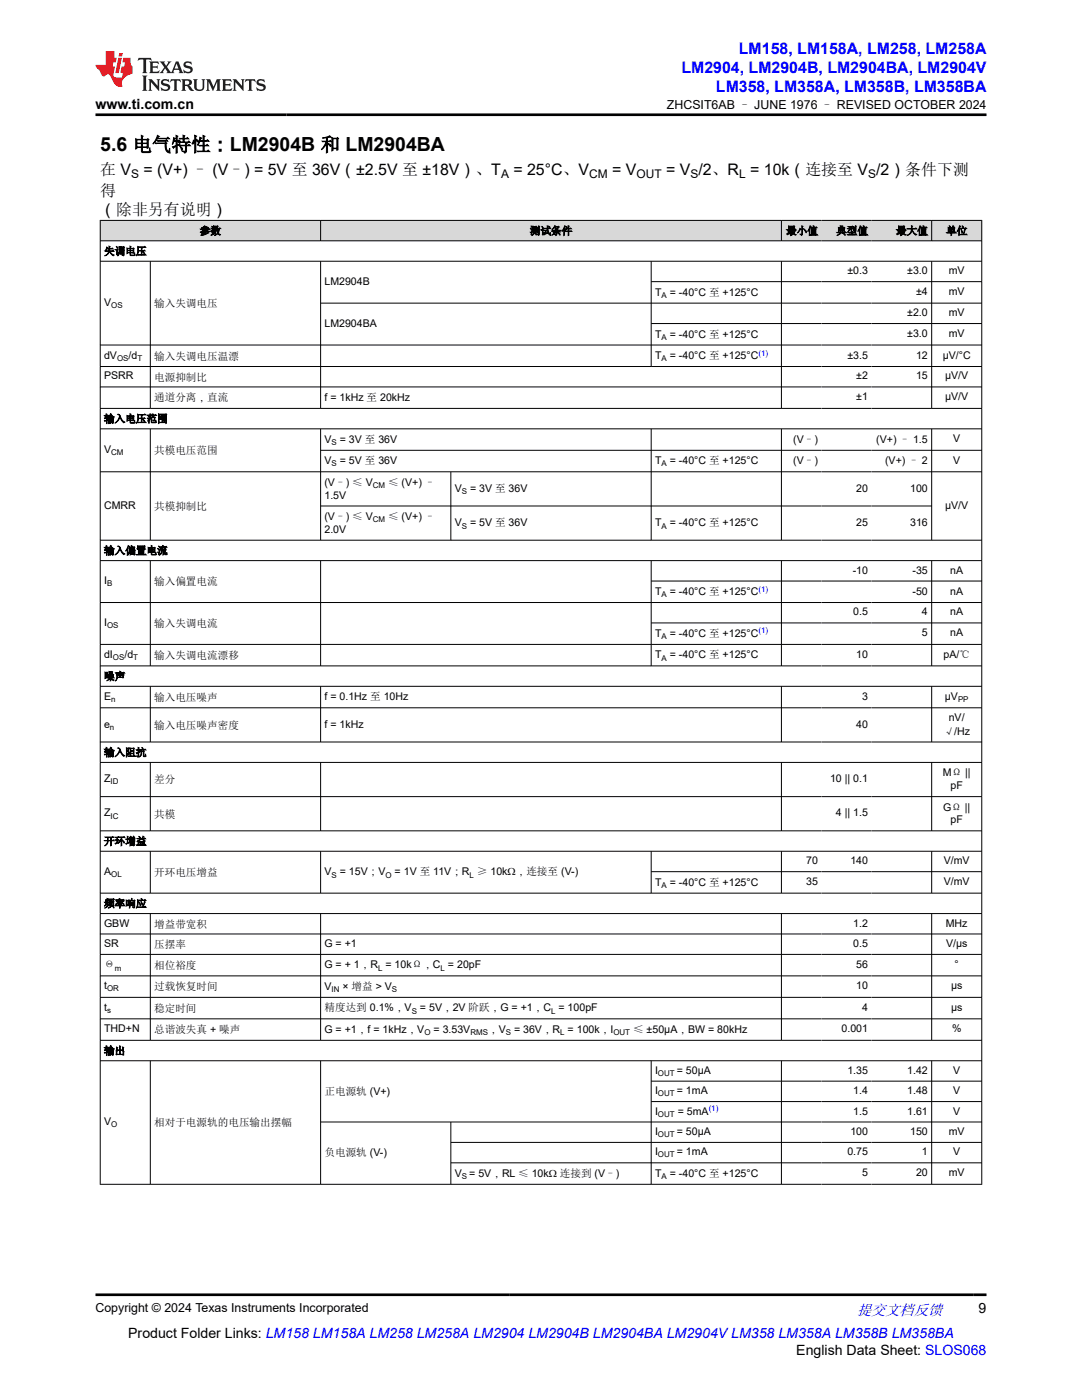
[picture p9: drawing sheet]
<svg xmlns="http://www.w3.org/2000/svg" width="216mm" height="279mm" viewBox="0 0 216 279" stroke-linecap="round" stroke-linejoin="round" font-family="sans-serif">
<defs><g id="words">
<text font-size="3.9" x="20" y="30.2">5.6 电气特性：LM2904B 和 LM2904BA</text>
<g font-size="3.2" fill="#00f">
<text x="147.4" y="10.7">LM158, LM158A, LM258, LM258A</text>
<text x="136" y="14.5">LM2904, LM2904B, LM2904BA, LM2904V</text>
<text x="142.9" y="18.3">LM358, LM358A, LM358B, LM358BA</text>
</g>
<g font-size="3.2">
<text x="20" y="34.9">在 V</text>
<text x="28.6" y="34.9">= (V+) – (V–) = 5V 至 36V（±2.5V 至 ±18V）、T</text>
<text x="102.4" y="34.9">= 25°C、V</text>
<text x="122.2" y="34.9">= V</text>
<text x="132.9" y="34.9">= V /2、R = 10k（连接至 V /2）条件下测</text>
<text x="20" y="39">得</text>
<text x="20" y="42.8">（除非另有说明）</text>
</g>
<text font-size="3" fill="#00f" x="171" y="262.4">提交文档反馈</text>
<g font-size="2.8">
<text x="19" y="21.7">www.ti.com.cn</text>
<text x="195.3" y="262.1">9</text>
<text x="25.6" y="266.9">Product Folder Links: LM158 LM158A LM258 LM258A LM2904 LM2904B LM2904BA LM2904V LM358 LM358A LM358B LM358BA</text>
<text x="158.9" y="270.3">English Data Sheet: SLOS068</text>
</g>
<g font-size="2.5">
<text x="133.1" y="21.8">ZHCSIT6AB – JUNE 1976 – REVISED OCTOBER 2024</text>
<text x="19" y="261.8">Copyright © 2024 Texas Instruments Incorporated</text>
</g>
<g font-size="2.4">
<text x="26.2" y="35.5">S</text>
<text x="100" y="35.5">A</text>
<text x="117.6" y="35.5">CM</text>
<text x="127" y="35.5">OUT</text>
<text x="137.8" y="35.5">S</text>
<text x="147.5" y="35.5">L</text>
<text x="173.2" y="35.5">S</text>
</g>
<g font-size="2.1">
<text x="39.9" y="46.8">参数</text>
<text x="105.7" y="46.8">测试条件</text>
<text x="156.9" y="46.8">最小值</text>
<text x="166.9" y="46.8">典型值</text>
<text x="178.8" y="46.8">最大值</text>
<text x="188.8" y="46.8">单位</text>
<text x="20.8" y="50.9">失调电压</text>
<text x="64.7" y="56.9">LM2904B</text>
<text x="130.7" y="59">T</text>
<text x="133.6" y="59">= -40°C 至 +125°C</text>
<text x="169.1" y="54.7">±0.3</text>
<text x="181" y="54.7">±3.0</text>
<text x="182.8" y="58.9">±4</text>
<text x="189.3" y="54.7">mV</text>
<text x="189.3" y="58.9">mV</text>
<text x="20.8" y="61">V</text>
<text x="30.8" y="61.3">输入失调电压</text>
<text x="64.7" y="65.2">LM2904BA</text>
<text x="181" y="63.1">±2.0</text>
<text x="189.3" y="63.1">mV</text>
<text x="20.8" y="71.6">dV</text>
<text x="25.7" y="71.6">/d</text>
<text x="30.8" y="71.8">输入失调电压温漂</text>
<text x="130.7" y="67.4">T</text>
<text x="130.7" y="71.7">T</text>
<text x="133.6" y="67.4">= -40°C 至 +125°C</text>
<text x="133.6" y="71.7">= -40°C 至 +125°C</text>
<text x="169.1" y="71.6">±3.5</text>
<text x="181" y="67.3">±3.0</text>
<text x="182.8" y="71.6">12</text>
<text x="188.1" y="71.6">µV/°C</text>
<text x="189.3" y="67.3">mV</text>
<text x="20.8" y="75.7">PSRR</text>
<text x="30.8" y="75.9">电源抑制比</text>
<text x="170.9" y="75.7">±2</text>
<text x="182.8" y="75.7">15</text>
<text x="188.6" y="75.7">µV/V</text>
<text x="30.8" y="80">通道分离，直流</text>
<text x="64.7" y="80">f = 1kHz 至 20kHz</text>
<text x="170.9" y="79.9">±1</text>
<text x="188.6" y="79.9">µV/V</text>
<text x="20.8" y="84.3">输入电压范围</text>
<text x="64.7" y="88.4">V</text>
<text x="67.8" y="88.4">= 3V 至 36V</text>
<text x="158.3" y="88.4">(V–)</text>
<text x="174.8" y="88.4">(V+) – 1.5</text>
<text x="190.2" y="88.3">V</text>
<text x="20.8" y="90.4">V</text>
<text x="30.8" y="90.6">共模电压范围</text>
<text x="64.7" y="92.7">V</text>
<text x="67.8" y="92.7">= 5V 至 36V</text>
<text x="130.7" y="92.7">T</text>
<text x="133.6" y="92.7">= -40°C 至 +125°C</text>
<text x="158.3" y="92.7">(V–)</text>
<text x="176.6" y="92.7">(V+) – 2</text>
<text x="190.2" y="92.6">V</text>
<text x="20.8" y="101.5">CMRR</text>
<text x="30.8" y="101.7">共模抑制比</text>
<text x="64.7" y="97">(V–) ≤ V</text>
<text x="64.7" y="99.5">1.5V</text>
<text x="77.4" y="97">≤ (V+) –</text>
<text x="90.7" y="98.2">V</text>
<text x="93.8" y="98.2">= 3V 至 36V</text>
<text x="170.9" y="98.1">20</text>
<text x="181.6" y="98.1">100</text>
<text x="188.6" y="101.5">µV/V</text>
<text x="64.7" y="103.8">(V–) ≤ V</text>
<text x="64.7" y="106.3">2.0V</text>
<text x="77.4" y="103.8">≤ (V+) –</text>
<text x="90.7" y="105.1">V</text>
<text x="93.8" y="105.1">= 5V 至 36V</text>
<text x="130.7" y="105.1">T</text>
<text x="133.6" y="105.1">= -40°C 至 +125°C</text>
<text x="170.9" y="104.9">25</text>
<text x="181.6" y="104.9">316</text>
<text x="20.8" y="110.6">输入偏置电流</text>
<text x="20.8" y="116.6">I</text>
<text x="30.8" y="116.8">输入偏置电流</text>
<text x="130.7" y="118.8">T</text>
<text x="133.6" y="118.8">= -40°C 至 +125°C</text>
<text x="170.1" y="114.5">-10</text>
<text x="182.1" y="114.5">-35</text>
<text x="182.1" y="118.7">-50</text>
<text x="189.6" y="114.5">nA</text>
<text x="189.6" y="118.7">nA</text>
<text x="20.8" y="125">I</text>
<text x="30.8" y="125.2">输入失调电流</text>
<text x="170.3" y="122.8">0.5</text>
<text x="184" y="122.8">4</text>
<text x="189.6" y="122.8">nA</text>
<text x="20.8" y="131.3">dI</text>
<text x="24.8" y="131.3">/d</text>
<text x="30.8" y="131.5">输入失调电流漂移</text>
<text x="130.7" y="127.1">T</text>
<text x="130.7" y="131.4">T</text>
<text x="133.6" y="127.1">= -40°C 至 +125°C</text>
<text x="133.6" y="131.4">= -40°C 至 +125°C</text>
<text x="170.9" y="131.3">10</text>
<text x="184" y="127">5</text>
<text x="188.3" y="131.4">pA/℃</text>
<text x="189.6" y="127">nA</text>
<text x="20.8" y="135.7">噪声</text>
<text x="20.8" y="139.7">E</text>
<text x="30.8" y="139.9">输入电压噪声</text>
<text x="64.7" y="139.8">f = 0.1Hz 至 10Hz</text>
<text x="172" y="139.7">3</text>
<text x="188.5" y="139.7">µV</text>
<text x="189.3" y="143.8">nV/</text>
<text x="20.8" y="145.2">e</text>
<text x="30.8" y="145.4">输入电压噪声密度</text>
<text x="64.7" y="145.2">f = 1kHz</text>
<text x="170.9" y="145.2">40</text>
<text x="188.3" y="146.6">√/Hz</text>
<text x="20.8" y="150.9">输入阻抗</text>
<text x="188.1" y="155">MΩ ||</text>
<text x="20.8" y="156.1">Z</text>
<text x="30.8" y="156.3">差分</text>
<text x="165.6" y="156.1">10 || 0.1</text>
<text x="188.2" y="161.8">GΩ ||</text>
<text x="189.7" y="157.5">pF</text>
<text x="20.8" y="162.9">Z</text>
<text x="30.8" y="163.2">共模</text>
<text x="166.8" y="162.9">4 || 1.5</text>
<text x="189.7" y="164.3">pF</text>
<text x="20.8" y="168.6">开环增益</text>
<text x="160.9" y="172.5">70</text>
<text x="169.7" y="172.5">140</text>
<text x="188.3" y="172.5">V/mV</text>
<text x="20.8" y="174.6">A</text>
<text x="30.8" y="174.8">开环电压增益</text>
<text x="64.7" y="174.7">V</text>
<text x="67.8" y="174.7">= 15V；V</text>
<text x="78.7" y="174.7">= 1V 至 11V；R ≥ 10kΩ，连接至 (V-)</text>
<text x="130.7" y="176.8">T</text>
<text x="133.6" y="176.8">= -40°C 至 +125°C</text>
<text x="160.9" y="176.7">35</text>
<text x="188.3" y="176.7">V/mV</text>
<text x="20.8" y="181">频率响应</text>
<text x="20.8" y="184.9">GBW</text>
<text x="30.8" y="185.1">增益带宽积</text>
<text x="170.3" y="184.9">1.2</text>
<text x="188.7" y="184.9">MHz</text>
<text x="20.8" y="189">SR</text>
<text x="30.8" y="189.2">压摆率</text>
<text x="64.7" y="189">G = +1</text>
<text x="170.3" y="189">0.5</text>
<text x="188.8" y="189">V/µs</text>
<text x="20.8" y="193.3">Θ</text>
<text x="20.8" y="197.4">t</text>
<text x="30.8" y="193.4">相位裕度</text>
<text x="30.8" y="197.7">过载恢复时间</text>
<text x="64.7" y="193.3">G = + 1，R = 10kΩ，C = 20pF</text>
<text x="64.7" y="197.6">V</text>
<text x="68.3" y="197.6">× 增益 &gt; V</text>
<text x="170.9" y="193.2">56</text>
<text x="170.9" y="197.4">10</text>
<text x="189.8" y="197.4">µs</text>
<text x="190.5" y="193.2">°</text>
<text x="20.8" y="201.7">t</text>
<text x="30.8" y="201.9">稳定时间</text>
<text x="64.7" y="201.8">精度达到 0.1%，V</text>
<text x="83.8" y="201.8">= 5V，2V 阶跃，G = +1，C = 100pF</text>
<text x="172" y="201.7">4</text>
<text x="189.8" y="201.7">µs</text>
<text x="20.8" y="206">THD+N</text>
<text x="30.8" y="206.1">总谐波失真 + 噪声</text>
<text x="64.7" y="206.1">G = +1，f = 1kHz，V</text>
<text x="86.5" y="206.1">= 3.53V</text>
<text x="97.4" y="206.1">，V</text>
<text x="102.6" y="206.1">= 36V，R = 100k，I</text>
<text x="126.3" y="206.1">≤ ±50µA，BW = 80kHz</text>
<text x="167.9" y="206">0.001</text>
<text x="190" y="206">%</text>
<text x="20.8" y="210.4">输出</text>
<text x="130.7" y="214.3">I</text>
<text x="135.1" y="214.3">= 50µA</text>
<text x="169.1" y="214.3">1.35</text>
<text x="181" y="214.3">1.42</text>
<text x="190.2" y="214.3">V</text>
<text x="64.7" y="218.5">正电源轨 (V+)</text>
<text x="130.7" y="218.4">I</text>
<text x="135.1" y="218.4">= 1mA</text>
<text x="170.3" y="218.4">1.4</text>
<text x="181" y="218.4">1.48</text>
<text x="190.2" y="218.4">V</text>
<text x="20.8" y="224.6">V</text>
<text x="30.8" y="224.8">相对于电源轨的电压输出摆幅</text>
<text x="130.7" y="222.4">I</text>
<text x="130.7" y="226.5">I</text>
<text x="135.1" y="226.5">= 50µA</text>
<text x="135.2" y="222.4">= 5mA</text>
<text x="169.7" y="226.5">100</text>
<text x="170.3" y="222.4">1.5</text>
<text x="181" y="222.4">1.61</text>
<text x="181.6" y="226.5">150</text>
<text x="189.3" y="226.5">mV</text>
<text x="190.2" y="222.4">V</text>
<text x="64.7" y="230.8">负电源轨 (V-)</text>
<text x="130.7" y="230.6">I</text>
<text x="135.1" y="230.6">= 1mA</text>
<text x="169.1" y="230.6">0.75</text>
<text x="184" y="230.6">1</text>
<text x="190.2" y="230.6">V</text>
<text x="90.7" y="234.9">V</text>
<text x="93.6" y="234.9">= 5V，RL ≤ 10kΩ 连接到 (V–)</text>
<text x="130.7" y="234.9">T</text>
<text x="133.6" y="234.9">= -40°C 至 +125°C</text>
<text x="172" y="234.8">5</text>
<text x="182.8" y="234.8">20</text>
<text x="189.3" y="234.8">mV</text>
</g>
<g font-size="1.6">
<text x="132" y="59.4">A</text>
<text x="22.2" y="61.5">OS</text>
<text x="23.4" y="72">OS</text>
<text x="27.4" y="72">T</text>
<text x="132" y="67.8">A</text>
<text x="132" y="72.1">A</text>
<text x="66.2" y="88.8">S</text>
<text x="22.2" y="90.8">CM</text>
<text x="66.2" y="93.1">S</text>
<text x="132" y="93.1">A</text>
<text x="74.4" y="97.4">CM</text>
<text x="92.1" y="98.6">S</text>
<text x="74.4" y="104.2">CM</text>
<text x="92.1" y="105.5">S</text>
<text x="132" y="105.5">A</text>
<text x="21.4" y="117">B</text>
<text x="132" y="119.2">A</text>
<text x="21.4" y="125.4">OS</text>
<text x="22.5" y="131.7">OS</text>
<text x="26.6" y="131.7">T</text>
<text x="132" y="127.5">A</text>
<text x="132" y="131.8">A</text>
<text x="22.2" y="140.1">n</text>
<text x="191.2" y="140.1">PP</text>
<text x="21.9" y="145.6">n</text>
<text x="22.1" y="156.5">ID</text>
<text x="22.1" y="163.4">IC</text>
<text x="22.2" y="175">OL</text>
<text x="66.2" y="175.1">S</text>
<text x="76.9" y="175.1">O</text>
<text x="93.7" y="175.1">L</text>
<text x="132" y="177.2">A</text>
<text x="21.4" y="197.9">OR</text>
<text x="22.9" y="193.7">m</text>
<text x="66.2" y="198">IN</text>
<text x="75.4" y="193.7">L</text>
<text x="78.2" y="198">S</text>
<text x="87.9" y="193.7">L</text>
<text x="21.4" y="202.2">s</text>
<text x="82.2" y="202.3">S</text>
<text x="110" y="202.3">L</text>
<text x="84.7" y="206.6">O</text>
<text x="93.9" y="206.6">RMS</text>
<text x="100.9" y="206.6">S</text>
<text x="111.8" y="206.6">L</text>
<text x="122.4" y="206.6">OUT</text>
<text x="131.3" y="214.7">OUT</text>
<text x="131.3" y="218.8">OUT</text>
<text x="22.2" y="225">O</text>
<text x="131.3" y="222.9">OUT</text>
<text x="131.3" y="226.9">OUT</text>
<text x="131.3" y="231">OUT</text>
<text x="92.1" y="235.3">S</text>
<text x="132" y="235.3">A</text>
</g>
<g font-size="1.6" fill="#00f">
<text x="151.3" y="71">(1)</text>
<text x="151.3" y="118.1">(1)</text>
<text x="151.3" y="126.4">(1)</text>
<text x="141.4" y="221.7">(1)</text>
</g>
</g></defs>
<g fill="#d8d8d8">
<path d="M20 44h175.9v4.1h-175.9z" fill-rule="evenodd"/>
<path d="M20.1 44h43.8v4h-43.8z" fill-rule="evenodd"/>
<path d="M64 44h91.9v4h-91.9z" fill-rule="evenodd"/>
<path d="M156 44h7.9v4h-7.9z" fill-rule="evenodd"/>
<path d="M163.9 44h10v4h-10z" fill-rule="evenodd"/>
<path d="M173.9 44h11.9v4h-11.9z" fill-rule="evenodd"/>
<path d="M186 44h9.8v4h-9.8z" fill-rule="evenodd"/>
</g>
<g fill="none" stroke="#000" stroke-width=".2">
<path d="M19.9 44h176.1M19.9 48.1h176.1M19.9 52.1h176.1M20 43.9v192.5M30 52.1v29.5M64 43.9v4.2M64 52.1v29.5M129.9 52.1v21.1M129.9 56.2h66.1M155.9 43.9v4.2M155.9 52.1v29.5M185.9 43.9v4.2"/>
<path d="M185.9 52.1v29.5M195.9 43.9v192.5M19.9 68.9h176.1M19.9 73.1h176.1M19.9 77.2h176.1M129.9 64.6h66.1M196 60.5h-132M19.9 81.5h176.1M19.9 85.6h176.1M30 85.6v22.3M64 85.6v22.3M64 89.9h132"/>
<path d="M90 94.2v13.7M129.9 85.6v22.3M155.9 85.6v22.3M185.9 85.6v22.3M196 94.2h-176.1M19.9 107.8h176.1M19.9 111.9h176.1M30 111.9v21.1M64 111.9v21.1M64 101h122M129.9 111.9v21.1M129.9 116h66.1"/>
<path d="M155.9 111.9v21.1M185.9 111.9v21.1M19.9 128.6h176.1M19.9 132.9h176.1M19.9 137h176.1M30 137v11.1M64 137v11.1M129.9 124.3h66.1M155.9 137v11.1M185.9 137v11.1M196 120.2h-176.1M19.9 141.3h176.1"/>
<path d="M19.9 148.1h176.1M19.9 152.2h176.1M19.9 159h176.1M30 152.2v13.7M64 152.2v13.7M155.9 152.2v13.7M185.9 152.2v13.7M19.9 165.8h176.1M19.9 169.9h176.1M19.9 178.2h176.1M30 169.9v8.4M64 169.9v8.4"/>
<path d="M129.9 169.9v8.4M129.9 174h66.1M155.9 169.9v8.4M185.9 169.9v8.4M19.9 182.3h176.1M19.9 186.4h176.1M19.9 190.5h176.1M19.9 194.8h176.1M19.9 199h176.1M30 182.3v25.4M64 182.3v25.4M155.9 182.3v25.4"/>
<path d="M185.9 182.3v25.4M19.9 203.3h176.1M19.9 207.6h176.1M19.9 211.7h176.1M30 211.7v24.7M64 211.7v24.7M129.9 211.7v24.7M129.9 215.8h66.1M129.9 219.8h66.1M155.9 211.7v24.7M185.9 211.7v24.7M64 223.9h132"/>
<path d="M90 223.9v12.5M90 228h106M90 232.1h106M196 236.4h-176.1"/>
</g>
<path d="M27.7 11.6l-.2 .5 .5-.2h.6v.1v2.2l-.2 .4h1l-.2-.4v-2.2v-.1h.5l.5 .2-.1-.5zM29.8 12.3l.2 .4v1.5l-.2 .4h1.9l.1-.6a1.08 1.08 0 0 1-1.3 .2v-.7h.6l.4 .2v-.7l-.4 .2h-.6v-.5l.2-.2a1 1 0 0 1 1 .3l-.1-.5zM31.8 12.3l1 1.1-1 1.2h.9l-.2-.2 .4-.8 .5 .8-.2 .2h1.6l-.2-.2 .1-.5h1l.1 .5-.1 .2h.9l-.2-.3-.8-2h-.5l-1 2.2-.8-1.1 .9-1.1h-.8l.2 .2-.5 .6-.3-.6 .1-.2zM35.2 12.7l.4 1h-.8zM36.8 12.4a.65 .65 0 0 0-.2 .7 .65 .65 0 0 0 .6 .5l.7 .1 .1 .3a.79 .79 0 0 1-.7 .4 .79 .79 0 0 1-.7-.5l.1 .7 .2-.1a.93 .93 0 0 0 1.1 .1 .93 .93 0 0 0 .4-1 1.46 1.46 0 0 0-1.2-.6l-.1-.3a1.09 1.09 0 0 1 1.2 .2l-.2-.6-.1 .1-.6-.2zM28.4 15.1l.2 .4v2.2l-.2 .4h1l-.2-.4v-2.2l.2-.4zM29.6 15.8l.2 .4v1.5l-.2 .4h.8l-.3-.4v-1.3l1.7 1.8v-2l.2-.4h-.8l.2 .2 .1 1.1-1.2-1.3zM32.3 15.9a.65 .65 0 0 0-.2 .8 .65 .65 0 0 0 .7 .4l.6 .2 .1 .2a.79 .79 0 0 1-.7 .4 .79 .79 0 0 1-.7-.5l.1 .7 .2-.1a.93 .93 0 0 0 1.1 .1 .93 .93 0 0 0 .4-.9 1.46 1.46 0 0 0-1.2-.6l-.1-.4a1.09 1.09 0 0 1 1.2 .2l-.2-.6-.1 .1-.6-.1zM34.1 15.8l-.1 .6a.63 .63 0 0 1 .7-.3l.1 1.6-.3 .4h1l-.2-.4v-1.6a.66 .66 0 0 1 .8 .3l-.1-.6zM36.2 15.8l.2 .4v1.5l-.2 .4h.9l-.2-.2v-.7h.5l.1 .2a.79 .79 0 0 0 1.2 .6l-1-.9a.61 .61 0 0 0 .6-.6 .61 .61 0 0 0-.5-.7zM36.9 16.1h.2a.47 .47 0 0 1 .5 .1 .47 .47 0 0 1 .1 .5l-.2 .1-.6 .1zM38.5 15.8l.2 .2a2.27 2.27 0 0 0 .4 2 1.04 1.04 0 0 0 1.7-.7v-1.3l.2-.2h-.8l.2 .4v1.1a.6 .6 0 0 1-.6 .6 .6 .6 0 0 1-.6-.6v-1.1l.3-.4zM41.1 15.8l.2 .4v1.5l-.2 .4h.7l-.2-.4v-1.4l.9 1.9 .8-1.9v1.4l-.2 .4h1l-.3-.4v-1.5l.3-.4h-.8l-.7 1.5-.7-1.5zM44.3 15.8l.2 .4v1.5l-.2 .4h1.9l.1-.6a1.09 1.09 0 0 1-1.3 .2v-.7h.6l.4 .2v-.6l-.4 .2h-.6v-.6l.2-.1a1.01 1.01 0 0 1 1 .3l-.1-.6zM46.4 15.8l.3 .4v1.5l-.3 .4h.8l-.2-.4v-1.3l1.6 1.8v-2l.2-.4h-.7l.2 .2v1.1l-1.2-1.3zM49 15.8l-.1 .6a.63 .63 0 0 1 .8-.3v1.6l-.3 .4h1l-.2-.4v-1.6a.66 .66 0 0 1 .8 .3l-.1-.6zM51.4 15.9a.65 .65 0 0 0-.2 .8 .65 .65 0 0 0 .6 .4l.6 .2 .2 .2a.79 .79 0 0 1-.8 .4 .79 .79 0 0 1-.6-.5l.1 .7 .2-.1a.93 .93 0 0 0 1 .1 .93 .93 0 0 0 .5-.9 1.46 1.46 0 0 0-1.3-.6l-.1-.4a1.09 1.09 0 0 1 1.3 .2l-.2-.6-.2 .1-.5-.1z" fill="#231f20"/>
<path d="M21.1 10.2v2.8h-2.1l.1 .3 .9 1a.95 .95 0 0 0 .9 .9 .59 .59 0 0 1 .6-.4 .59 .59 0 0 1 .5 .4l.4 .7a1.59 1.59 0 0 0 2.1 1.4 1.61 1.61 0 0 1 1-2.3l1-.3-.1-1.5a1.59 1.59 0 0 1-.4-1.7h-1.4l-.2 .9h.5l-.1 .9h-.5l-.2 1v.2l.4 .1-.2 .9h-.6a.73 .73 0 0 1-1.1-.7l.3-1.5h-.5l.2-.9h.5l.2-.9h-.5v-1.3zM23.6 11.5l-.6 3.1h.7l.6-3.1zM23.8 10.6l-.1 .6h.7l.1-.6z" fill="#ed1c24"/>
<path d="M19 22.9h177.8M19 258.4h177.8" fill="none" stroke="#000" stroke-width=".53"/>
<use href="#words"/>
</svg>
